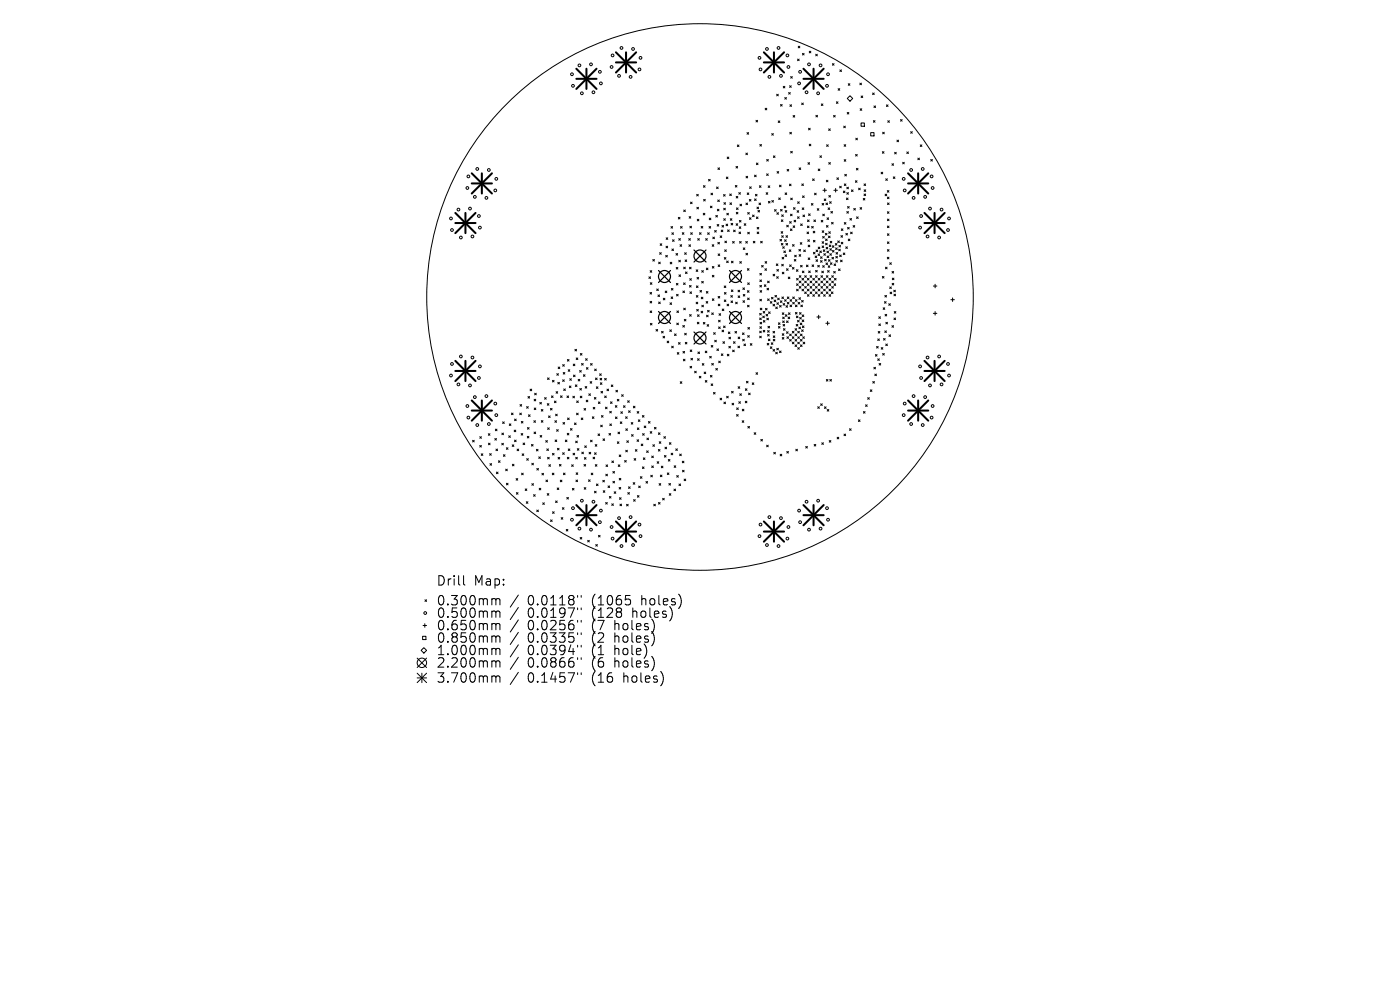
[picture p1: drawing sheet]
<svg xmlns="http://www.w3.org/2000/svg" width="297mm" height="210mm" viewBox="0 0 297 210" stroke-linecap="round" stroke-linejoin="round" font-family="sans-serif">
<defs><g id="words">
<g font-size="2.8">
<text x="92.5" y="124.5">Drill</text>
<text x="100.5" y="124.5">Map:</text>
<text x="92.5" y="128.7">0.300mm</text>
<text x="92.5" y="131.3">0.500mm</text>
<text x="111.9" y="128.7">0.0118&quot;</text>
<text x="111.9" y="131.3">0.0197&quot;</text>
<text x="125.7" y="128.7">(1065</text>
<text x="125.7" y="131.3">(128</text>
<text x="134.4" y="131.3">holes)</text>
<text x="136.3" y="128.7">holes)</text>
<text x="92.5" y="134">0.650mm</text>
<text x="92.5" y="136.6">0.850mm</text>
<text x="111.9" y="134">0.0256&quot;</text>
<text x="111.9" y="136.6">0.0335&quot;</text>
<text x="125.7" y="134">(7</text>
<text x="125.7" y="136.6">(2</text>
<text x="130.6" y="134">holes)</text>
<text x="130.6" y="136.6">holes)</text>
<text x="92.5" y="139.3">1.000mm</text>
<text x="92.5" y="141.9">2.200mm</text>
<text x="111.9" y="139.3">0.0394&quot;</text>
<text x="111.9" y="141.9">0.0866&quot;</text>
<text x="125.7" y="139.3">(1</text>
<text x="125.7" y="141.9">(6</text>
<text x="130.6" y="139.3">hole)</text>
<text x="130.6" y="141.9">holes)</text>
<text x="92.5" y="145.1">3.700mm</text>
<text x="111.9" y="145.1">0.1457&quot;</text>
<text x="125.7" y="145.1">(16</text>
<text x="132.5" y="145.1">holes)</text>
</g>
</g></defs>
<g fill="none" stroke="#000" stroke-width=".21">
<path d="M164.8 20l.3 .3M165.1 20l-.3 .3M166.2 18.3l.3 .4M166.5 18.3l-.3 .4M167.3 19.6l.4 .4M167.5 18.2l.4 .3M167.7 19.6l-.4 .4M167.7 16.2l.4 .4M167.9 18.2l-.4 .3M168.1 16.2l-.4 .4M169.2 12.5l.3 .4M169.3 9.8l.4 .4"/>
<path d="M169.5 12.5l-.3 .4M169.7 9.8l-.4 .4M170.2 11.3l.4 .4M170.6 11.3l-.4 .4M171.7 10.9l.3 .3M172 10.9l-.3 .3M173 11.5l.4 .4M173.4 11.5l-.4 .4M176.6 13.5l.3 .3M176.9 13.5l-.3 .3M177.8 18.8l.3 .3M178.1 18.8l-.3 .3"/>
<path d="M178.2 14.8l.3 .4M178.5 14.8l-.3 .4M180 17.8l.3 .3M180.3 17.8l-.3 .3M182.4 17.6l.4 .4M182.8 17.6l-.4 .4M185.1 19.7l.4 .4M185.5 19.7l-.4 .4M149.2 39.4l.4 .3M149.6 39.4l-.4 .3M150.3 38l.4 .4M150.7 38l-.4 .4"/>
<path d="M152 39.7l.4 .3M152.3 35.6l.4 .4M152.4 39.7l-.4 .3M152.7 35.6l-.4 .4M154.1 37.6l.3 .3M154.3 33.3l.3 .4M154.4 37.6l-.3 .3M154.6 33.3l-.3 .4M156 39.3l.3 .4M156.1 35.3l.4 .3M156.3 39.3l-.3 .4M156.4 30.8l.4 .3"/>
<path d="M156.5 35.3l-.4 .3M156.8 30.8l-.4 .3M158.2 32.5l.4 .3M158.3 37.4l.3 .3M158.5 28.1l.3 .4M158.6 32.5l-.4 .3M158.6 37.4l-.3 .3M158.8 28.1l-.3 .4M159 39.6l.4 .4M159.4 39.6l-.4 .4M160.1 37.1l.3 .4M160.4 25.5l.3 .4"/>
<path d="M160.4 37.1l-.3 .4M160.5 34.6l.3 .3M160.7 25.5l-.3 .4M160.8 34.6l-.3 .3M161.1 39.4l.3 .3M161.2 30.6l.3 .4M161.4 39.4l-.3 .3M161.5 30.6l-.3 .4M162.3 23l.4 .3M162.6 36.9l.4 .3M162.7 33.8l.3 .4M162.7 23l-.4 .3"/>
<path d="M163 39.4l.3 .4M163 36.9l-.4 .3M163 33.8l-.3 .4M163.3 39.4l-.3 .4M163.7 28.3l.4 .4M164.1 28.3l-.4 .4M164.1 33.1l.3 .3M164.4 33.1l-.3 .3M164.8 36.4l.4 .3M165.1 25.6l.3 .4M165.2 36.4l-.4 .3M165.4 39.3l.3 .3"/>
<path d="M165.4 25.6l-.3 .4M165.6 22.2l.3 .3M165.7 39.3l-.3 .3M165.9 22.2l-.3 .3M166.5 20.7l.3 .3M166.8 20.7l-.3 .3M167 35.9l.3 .4M167.3 35.9l-.3 .4M167.5 39.1l.3 .3M167.6 28.1l.3 .3M167.6 22.2l.3 .4M167.7 32.1l.4 .4"/>
<path d="M167.8 39.1l-.3 .3M167.9 28.1l-.3 .3M167.9 22.2l-.3 .4M168.1 32.1l-.4 .4M168.2 24.5l.4 .3M168.6 24.5l-.4 .3M169.5 35.6l.4 .4M169.9 35.6l-.4 .4M170.1 21.9l.3 .3M170.1 39l.3 .4M170.4 21.9l-.3 .3M170.4 39l-.3 .4"/>
<path d="M171.4 34.5l.4 .3M171.5 27.2l.4 .4M171.7 30.6l.3 .3M171.8 34.5l-.4 .3M171.9 27.2l-.4 .4M172 30.6l-.3 .3M172.4 37.9l.3 .4M172.7 37.9l-.3 .4M173.1 24.5l.3 .3M173.4 24.5l-.3 .3M173.6 35.9l.3 .3M173.9 35.9l-.3 .3"/>
<path d="M173.9 33l.4 .4M174.2 22l.4 .4M174.3 33l-.4 .4M174.6 22l-.4 .4M175 40v.7M175.3 38.2l.3 .4M175.4 30.7l.3 .4M175.6 38.2l-.3 .4M175.7 30.7l-.3 .4M175.8 27.3l.3 .4M175.8 34.5l.4 .3M176.1 27.3l-.3 .4"/>
<path d="M176.2 34.5l-.4 .3M176.8 24.5l.4 .3M177.2 24.5l-.4 .3M177.3 40v.7M177.4 21.6l.4 .3M177.5 37.7l.4 .4M177.8 21.6l-.4 .3M177.9 37.7l-.4 .4M178.1 39.5l.4 .4M178.5 39.5l-.4 .4M179 26.8l.3 .3M179.1 30.7l.3 .3"/>
<path d="M179.1 33.9l.3 .3M179.1 39l.4 .4M179.2 37l.4 .3M179.3 26.8l-.3 .3M179.4 30.7l-.3 .3M179.4 33.9l-.3 .3M179.5 39l-.4 .4M179.6 37l-.4 .3M179.6 39.7l.4 .4M179.7 23.8l.4 .4M179.7 20.9l.6-.6 .6 .6-.6 .6zM180 39.7l-.4 .4"/>
<path d="M180.1 23.8l-.4 .4M181.5 38.3l.3 .4M181.5 32.8l.4 .3M181.6 29.3l.3 .4M181.7 35.7l.3 .4M181.8 38.3l-.3 .4M181.9 32.8l-.4 .3M181.9 29.3l-.3 .4M182 35.7l-.3 .4M182.1 39.9l.4 .4M182.5 23.1l.3 .3M182.5 39.9l-.4 .4"/>
<path d="M182.7 26.1h.7v.7h-.7zM182.7 20.4l.3 .3M182.8 23.1l-.3 .3M183 20.4l-.3 .3M183.3 39l.3 .4M183.6 39l-.3 .4M184.7 28.1h.7v.7h-.7zM185.3 25.6l.3 .3M185.4 22.5l.4 .3M185.6 25.6l-.3 .3M185.8 22.5l-.4 .3M186.9 36.5l.4 .4"/>
<path d="M187.2 32.2l.3 .3M187.3 28l.3 .4M187.3 36.5l-.4 .4M187.5 32.2l-.3 .3M187.6 28l-.3 .4M187.9 37.9l.4 .4M188 22.2l.4 .4M188.3 37.9l-.4 .4M188.3 25.6l.4 .4M188.4 22.2l-.4 .4M188.7 25.6l-.4 .4M189.2 34.7l.4 .4"/>
<path d="M189.5 37.5l.4 .4M189.6 34.7l-.4 .4M189.8 32.3l.3 .4M189.9 37.5l-.4 .4M190.1 32.3l-.3 .4M190.3 29.7l.3 .4M190.6 29.7l-.3 .4M191 25.4l.4 .3M191.4 25.4l-.4 .3M191.5 34.4l.3 .4M191.8 34.4l-.3 .4M192.4 32.2l.3 .4"/>
<path d="M192.7 32.2l-.3 .4M193.2 27.9l.3 .4M193.5 27.9l-.3 .4M194.7 33.5l.4 .4M195.1 33.5l-.4 .4M195.2 30.7l.4 .4M195.6 30.7l-.4 .4M197.5 33.8l.3 .4M197.8 33.8l-.3 .4M137.7 58.7l.3 .4M137.9 57.4l.4 .4M138 60l.3 .3"/>
<path d="M138 58.7l-.3 .4M138.3 57.4l-.4 .4M138.3 60l-.3 .3M138.5 55l.3 .4M138.8 55l-.3 .4M139.7 55.6l.4 .4M139.9 53.6l.4 .3M140 51.7l.4 .4M140.1 55.6l-.4 .4M140.3 53.6l-.4 .3M140.4 51.7l-.4 .4M141.2 54.2l.4 .3"/>
<path d="M141.3 52.2l.3 .4M141.3 50.4l.4 .4M141.6 54.2l-.4 .3M141.6 52.2l-.3 .4M141.7 50.4l-.4 .4M142.2 55.6l.3 .4M142.3 48.1l.4 .3M142.5 55.6l-.3 .4M142.5 49.4l.4 .3M142.5 52.8l.4 .4M142.7 50.9l.3 .3M142.7 48.1l-.4 .3"/>
<path d="M142.9 49.4l-.4 .3M142.9 52.8l-.4 .4M143 50.9l-.3 .3M143.4 53.8l.4 .3M143.5 56.7l.3 .4M143.8 53.8l-.4 .3M143.8 56.7l-.3 .4M143.9 46.1l.3 .4M144 50.6l.3 .4M144 55.2l.3 .4M144 58.3l.4 .4M144.2 46.1l-.3 .4"/>
<path d="M144.3 51.9l.3 .4M144.3 50.6l-.3 .4M144.3 55.2l-.3 .4M144.4 48.1l.3 .3M144.4 58.3l-.4 .4M144.6 51.9l-.3 .4M144.7 48.1l-.3 .3M144.7 49.4l.4 .3M145 56.7l.4 .3M145 44.5l.4 .4M145.1 49.4l-.4 .3M145.2 53.6l.4 .4"/>
<path d="M145.3 55.1l.4 .4M145.4 56.7l-.4 .3M145.4 44.5l-.4 .4M145.4 57.7l.4 .3M145.6 53.6l-.4 .4M145.7 55.1l-.4 .4M145.8 57.7l-.4 .3M146.1 50.6l.4 .4M146.1 51.9l.4 .4M146.2 45.9l.3 .4M146.3 56.7l.3 .3M146.3 59.1l.4 .4"/>
<path d="M146.4 48l.3 .3M146.5 50.6l-.4 .4M146.5 42.9l.3 .3M146.5 51.9l-.4 .4M146.5 49.4l.4 .3M146.5 45.9l-.3 .4M146.6 56.7l-.3 .3M146.7 59.1l-.4 .4M146.7 48l-.3 .3M146.8 42.9l-.3 .3M146.9 49.4l-.4 .3M147.7 57.2l.3 .4"/>
<path d="M147.8 41.2l.3 .4M147.8 44l.4 .3M147.9 58.8l.3 .4M147.9 46.5l.4 .4M148 50.6l.4 .4M148 57.2l-.3 .4M148.1 41.2l-.3 .4M148.2 44l-.4 .3M148.2 58.8l-.3 .4M148.3 46.5l-.4 .4M148.4 50.6l-.4 .4M148.4 49.4l.3 .3"/>
<path d="M148.7 49.4l-.3 .3M148.7 48l.4 .4M148.9 59.7l.3 .3M148.9 57.4l.3 .3M149.1 48l-.4 .4M149.2 45.2l.3 .4M149.2 59.7l-.3 .3M149.2 57.4l-.3 .3M149.3 42.3l.3 .3M149.5 45.2l-.3 .4M149.6 42.3l-.3 .3M149.7 50.6l.4 .4"/>
<path d="M149.8 56.9l.4 .3M150.1 50.6l-.4 .4M150.1 49.4l.4 .3M150.2 56.9l-.4 .3M150.4 48l.4 .4M150.5 46.3l.3 .3M150.5 49.4l-.4 .3M150.7 43.7l.4 .4M150.8 48l-.4 .4M150.8 46.3l-.3 .3M150.8 41l.4 .3M151.1 43.7l-.4 .4"/>
<path d="M151.1 51.9l.3 .4M151.1 56.5l.4 .4M151.1 58.4l.4 .3M151.2 41l-.4 .3M151.2 50.3l.4 .3M151.4 51.9l-.3 .4M151.5 56.5l-.4 .4M151.5 58.4l-.4 .3M151.6 50.3l-.4 .3M151.6 48.9l.4 .3M151.9 45.7l.3 .3M152 48.9l-.4 .3"/>
<path d="M152.1 47.6l.4 .4M152.2 44.4l.3 .3M152.2 45.7l-.3 .3M152.3 42.4l.3 .4M152.3 51.4l.3 .4M152.3 53.9l.4 .3M152.3 56.2l.4 .3M152.5 47.6l-.4 .4M152.5 44.4l-.3 .3M152.6 42.4l-.3 .4M152.6 51.4l-.3 .4M152.7 56.2l-.4 .3"/>
<path d="M152.7 53.9l-.4 .3M152.8 50l.3 .4M153 48.8l.3 .4M153.1 50l-.3 .4M153.2 47.8l.3 .4M153.3 48.8l-.3 .4M153.5 41.3l.3 .3M153.5 47.8l-.3 .4M153.5 44.2l.4 .3M153.5 46.4l.4 .3M153.6 43l.3 .3M153.7 54.6l.3 .4"/>
<path d="M153.7 53l.4 .3M153.8 51.1l.3 .4M153.8 41.3l-.3 .3M153.9 46.4l-.4 .3M153.9 44.2l-.4 .3M153.9 43l-.3 .3M154 54.6l-.3 .4M154 47.5l.4 .4M154.1 53l-.4 .3M154.1 51.1l-.3 .4M154.1 55.4l.4 .3M154.2 45.2l.3 .4"/>
<path d="M154.4 48.8l.3 .3M154.4 47.5l-.4 .4M154.5 55.4l-.4 .3M154.5 45.2l-.3 .4M154.7 48.8l-.3 .3M154.8 41.1l.4 .4M154.8 43l.4 .4M154.9 46.4l.4 .3M155.1 47.4l.3 .3M155.2 41.1l-.4 .4M155.2 55.4l.3 .4M155.2 43l-.4 .4"/>
<path d="M155.3 46.4l-.4 .3M155.4 51.2l.4 .4M155.4 47.4l-.3 .3M155.5 55.4l-.3 .4M155.6 48.8l.4 .4M155.8 51.2l-.4 .4M156 48.8l-.4 .4M156.2 47.5l.3 .3M156.2 41.7l.3 .3M156.2 45l.3 .4M156.2 44.1l.4 .3M156.5 47.5l-.3 .3"/>
<path d="M156.5 41.7l-.3 .3M156.5 45l-.3 .4M156.6 44.1l-.4 .3M156.7 40.9l.4 .3M156.8 49.2l.3 .4M156.8 48.1l.4 .4M156.9 46.8l.3 .3M156.9 51.2l.3 .4M156.9 55.5l.4 .3M157 43.3l.3 .4M157.1 40.9l-.4 .3M157.1 49.2l-.3 .4"/>
<path d="M157.2 48.1l-.4 .4M157.2 46.8l-.3 .3M157.2 51.2l-.3 .4M157.3 55.5l-.4 .3M157.3 43.3l-.3 .4M157.7 52.6l.3 .3M157.9 47.5l.3 .3M158 52.6l-.3 .3M158.2 51.2l.4 .4M158.2 47.5l-.3 .3M158.2 53.7l.4 .4M158.2 43.1l.4 .3"/>
<path d="M158.5 40.9l.4 .4M158.6 51.2l-.4 .4M158.6 57l.3 .3M158.6 53.7l-.4 .4M158.6 43.1l-.4 .3M158.6 45.1l.4 .3M158.6 60l.4 .3M158.6 49.3l.4 .3M158.9 40.9l-.4 .4M158.9 57l-.3 .3M159 45.1l-.4 .3M159 60l-.4 .3"/>
<path d="M159 42.3l.3 .4M159 49.3l-.4 .3M159 46.2l.3 .3M159.3 42.3l-.3 .4M159.3 46.2l-.3 .3M159.6 45.6l.4 .4M159.8 51.2l.4 .3M160 45.6l-.4 .4M160.1 42.2l.3 .3M160.2 51.2l-.4 .3M160.3 41.2l.3 .4M160.4 42.2l-.3 .3"/>
<path d="M160.5 46l.3 .4M160.6 43.9l.3 .4M160.6 41.2l-.3 .4M160.6 48.2l.4 .4M160.6 49.2l.4 .4M160.8 44.6l.3 .4M160.8 46l-.3 .4M160.9 43.9l-.3 .4M161 48.2l-.4 .4M161 49.2l-.4 .4M161 43.1l.4 .3M161.1 44.6l-.3 .4"/>
<path d="M161.2 58l.3 .3M161.2 59.4l.3 .3M161.4 51.2l.3 .3M161.4 43.1l-.4 .3M161.5 59.4l-.3 .3M161.5 58l-.3 .3M161.6 56.3l.3 .4M161.7 51.2l-.3 .3M161.9 56.3l-.3 .4M162.3 57l.3 .4M162.3 55.5l.4 .3M162.5 40.9l.4 .3"/>
<path d="M162.6 57l-.3 .4M162.7 55.5l-.4 .3M162.8 59.6l.4 .4M162.9 40.9l-.4 .3M163 42.7l.4 .4M163.2 59.6l-.4 .4M163.4 42.7l-.4 .4M163.7 42.5l.4 .4M164 58.2l.4 .3M164.1 42.5l-.4 .4M164.3 44.5l.4 .3M164.4 58.2l-.4 .3"/>
<path d="M164.7 44.5l-.4 .3M164.7 56l.3 .3M164.8 58.7l.3 .3M164.8 45.1l.4 .4M164.8 57.2l.4 .3M165 56l-.3 .3M165.1 58.7l-.3 .3M165.2 45.1l-.4 .4M165.2 57.2l-.4 .3M165.2 42l.3 .3M165.5 50.8l.3 .3M165.5 42l-.3 .3"/>
<path d="M165.6 44.4l.3 .4M165.7 49.1l.4 .4M165.7 46.6l.4 .4M165.7 51.6l.4 .4M165.8 50.8l-.3 .3M165.8 45.6l.4 .3M165.8 50l.4 .3M165.8 56.1l.4 .3M165.9 54.6l.4 .3M165.9 44.4l-.3 .4M166 57.7l.3 .4M166 52.3l.4 .4"/>
<path d="M166.1 49.1l-.4 .4M166.1 51.6l-.4 .4M166.1 46.6l-.4 .4M166.2 50l-.4 .3M166.2 45.6l-.4 .3M166.2 56.1l-.4 .3M166.3 54.6l-.4 .3M166.3 53.2l.3 .4M166.3 57.7l-.3 .4M166.4 43.7l.3 .4M166.4 52.3l-.4 .4M166.4 50.9l.4 .3"/>
<path d="M166.5 54.1l.4 .3M166.5 40.9l.4 .4M166.6 44.7l.3 .3M166.6 53.2l-.3 .4M166.7 43.7l-.3 .4M166.7 50l.4 .3M166.7 51.6l.4 .4M166.8 50.9l-.4 .3M166.9 57l.3 .4M166.9 54.1l-.4 .3M166.9 40.9l-.4 .4M166.9 47.8l.3 .3"/>
<path d="M166.9 44.7l-.3 .3M167.1 51.6l-.4 .4M167.1 50l-.4 .3M167.2 57l-.3 .4M167.2 58.8l.4 .3M167.2 47.8l-.3 .3M167.4 53l.4 .3M167.5 56.2l.4 .3M167.5 47l.4 .4M167.6 58.8l-.4 .3M167.7 48.6l.3 .3M167.7 45.4l.3 .4"/>
<path d="M167.7 42l.4 .4M167.8 53l-.4 .3M167.9 56.2l-.4 .3M167.9 47l-.4 .4M168 48.6l-.3 .3M168 45.4l-.3 .4M168.1 42l-.4 .4M168.1 56.7l.4 .4M168.1 51.9l.4 .3M168.2 47.9l.4 .4M168.3 44.1l.4 .3M168.5 56.7l-.4 .4"/>
<path d="M168.5 46.7l.3 .4M168.5 51.9l-.4 .3M168.5 55l.3 .4M168.6 54.1l.3 .4M168.6 47.9l-.4 .4M168.7 44.1l-.4 .3M168.8 46.7l-.3 .4M168.8 55l-.3 .4M168.9 54.1l-.3 .4M168.9 57.2l.4 .4M169 59.1l.3 .3M169.1 44.7l.3 .3"/>
<path d="M169.2 46l.3 .3M169.2 42.8l.4 .4M169.3 57.2l-.4 .4M169.3 59.1l-.3 .3M169.4 44.7l-.3 .3M169.5 52.9l.3 .4M169.5 54l.4 .4M169.5 46l-.3 .3M169.6 42.8l-.4 .4M169.6 59.6l.3 .4M169.6 58.5l.3 .3M169.8 51.5l.3 .3"/>
<path d="M169.8 52.9l-.3 .4M169.8 56.3l.4 .3M169.8 47.5l.4 .3M169.9 54l-.4 .4M169.9 59.6l-.3 .4M169.9 58.5l-.3 .3M170.1 51.5l-.3 .3M170.1 59.1l.4 .3M170.2 56.3l-.4 .3M170.2 44.1l.3 .3M170.2 47.5l-.4 .3M170.2 57.5l.4 .3"/>
<path d="M170.3 41.6l.3 .3M170.3 45.6l.4 .4M170.5 59.1l-.4 .3M170.5 53l.4 .4M170.5 44.1l-.3 .3M170.6 57.5l-.4 .3M170.6 41.6l-.3 .3M170.7 45.6l-.4 .4M170.7 59.6l.4 .4M170.7 58.5l.4 .3M170.9 53l-.4 .4M171.1 59.6l-.4 .4"/>
<path d="M171.1 58.5l-.4 .3M171.1 56.2l.3 .4M171.2 49.2l.3 .4M171.3 59.1l.3 .3M171.3 47.9l.3 .4M171.3 46.7l.4 .3M171.4 50.9l.3 .3M171.4 56.2l-.3 .4M171.4 54.7l.4 .4M171.4 52l.4 .4M171.5 45.4l.4 .3M171.5 49.2l-.3 .4"/>
<path d="M171.5 57.5l.4 .3M171.6 47.9l-.3 .4M171.6 59.1l-.3 .3M171.7 46.7l-.4 .3M171.7 50.9l-.3 .3M171.8 54.7l-.4 .4M171.8 52l-.4 .4M171.9 59.6l.3 .4M171.9 58.5l.3 .3M171.9 45.4l-.4 .3M171.9 57.5l-.4 .3M172.1 43.2l.4 .3"/>
<path d="M172.2 48l.3 .4M172.2 59.6l-.3 .4M172.2 58.5l-.3 .3M172.3 56.2l.3 .3M172.4 59.1l.4 .3M172.5 43.2l-.4 .3M172.5 49.1l.4 .3M172.5 48l-.3 .4M172.6 53.5l.3 .4M172.6 51l.3 .3M172.6 56.2l-.3 .3M172.7 46.7l.3 .3"/>
<path d="M172.8 59.1l-.4 .3M172.8 41l.3 .3M172.9 49.1l-.4 .3M172.9 51l-.3 .3M172.9 53.5l-.3 .4M172.9 54.3l.4 .3M173 46.7l-.3 .3M173 58.5l.4 .3M173 59.6l.4 .4M173 57.4l.4 .3M173.1 55.1l.4 .3M173.1 53l.4 .4"/>
<path d="M173.1 41l-.3 .3M173.3 54.3l-.4 .3M173.4 58.5l-.4 .3M173.4 59.6l-.4 .4M173.4 57.4l-.4 .3M173.4 44.3l.3 .3M173.5 55.1l-.4 .3M173.5 53l-.4 .4M173.5 56.3l.3 .3M173.5 53.9l.4 .3M173.6 59.1l.3 .3M173.6 52.4l.3 .4"/>
<path d="M173.7 44.3l-.3 .3M173.8 56.3l-.3 .3M173.9 53.9l-.4 .3M173.9 53.2l.4 .4M173.9 52.4l-.3 .4M173.9 59.1l-.3 .3M174.1 54.5l.3 .3M174.1 55.3l.3 .3M174.2 59.6l.3 .4M174.2 58.5l.3 .3M174.2 46.7l.4 .4M174.3 53.2l-.4 .4"/>
<path d="M174.3 57.5l.4 .4M174.4 43.2l.3 .3M174.4 51.3l.3 .3M174.4 52.2l.3 .3M174.4 54.5l-.3 .3M174.4 55.3l-.3 .3M174.4 49l.4 .3M174.5 59.6l-.3 .4M174.5 58.5l-.3 .3M174.5 50.2l.4 .3M174.5 56.4l.4 .3M174.5 45.4l.4 .4"/>
<path d="M174.6 46.7l-.4 .4M174.6 40.4h.7M174.6 53l.4 .3M174.7 57.5l-.4 .4M174.7 59.1l.4 .3M174.7 43.2l-.3 .3M174.7 52.2l-.3 .3M174.7 51.3l-.3 .3M174.8 49l-.4 .3M174.8 53.8l.3 .4M174.8 42.2l.4 .4M174.9 50.2l-.4 .3"/>
<path d="M174.9 56.4l-.4 .3M174.9 45.4l-.4 .4M174.9 55l.4 .3M175 53l-.4 .3M175.1 59.1l-.4 .3M175.1 49.5l.3 .4M175.1 53.8l-.3 .4M175.1 51.6l.4 .3M175.1 50.7l.4 .3M175.2 42.2l-.4 .4M175.2 55.8l.4 .3M175.2 43.1l.4 .3"/>
<path d="M175.3 52.5l.3 .3M175.3 55l-.4 .3M175.3 59.6l.3 .4M175.3 58.5l.3 .3M175.3 47.8l.4 .4M175.4 53.3l.4 .3M175.4 49.5l-.3 .4M175.4 46.2l.4 .4M175.5 54.3l.3 .3M175.5 50.7l-.4 .3M175.5 51.6l-.4 .3M175.6 43.1l-.4 .3"/>
<path d="M175.6 55.8l-.4 .3M175.6 57.4l.3 .3M175.6 52.5l-.3 .3M175.6 58.5l-.3 .3M175.6 59.6l-.3 .4M175.7 47.8l-.4 .4M175.7 44.1l.3 .3M175.7 56.4l.3 .3M175.8 50.1l.3 .3M175.8 55.1l.3 .3M175.8 53.3l-.4 .3M175.8 46.2l-.4 .4"/>
<path d="M175.8 54.3l-.3 .3M175.8 49.2l.4 .3M175.8 41.5l.4 .3M175.9 59.1l.3 .3M175.9 57.4l-.3 .3M175.9 52l.4 .3M176 42.8l.3 .3M176 44.1l-.3 .3M176 56.4l-.3 .3M176 52.7l.4 .4M176 53.8l.4 .4M176.1 50.1l-.3 .3"/>
<path d="M176.1 55.1l-.3 .3M176.1 51.2l.4 .3M176.2 49.2l-.4 .3M176.2 55.7l.3 .4M176.2 41.5l-.4 .3M176.2 59.1l-.3 .3M176.3 52l-.4 .3M176.3 44.9l.3 .3M176.3 42.8l-.3 .3M176.4 53.8l-.4 .4M176.4 52.7l-.4 .4M176.4 47.2l.4 .3"/>
<path d="M176.4 58.5l.4 .3M176.4 59.6l.4 .4M176.5 51.2l-.4 .3M176.5 54.6l.3 .3M176.5 55.7l-.3 .4M176.6 52.1l.3 .4M176.6 53.1l.3 .4M176.6 44.9l-.3 .3M176.8 47.2l-.4 .3M176.8 58.5l-.4 .3M176.8 59.6l-.4 .4M176.8 54.6l-.3 .3"/>
<path d="M176.9 57.6l.3 .3M176.9 40.4h.8M176.9 52.1l-.3 .4M176.9 53.1l-.3 .4M176.9 56l.4 .3M177 59.1l.4 .3M177.2 57.6l-.3 .3M177.2 51.7l.4 .3M177.3 52.6l.3 .3M177.3 56l-.4 .3M177.3 54.4l.4 .3M177.3 55.2l.4 .4"/>
<path d="M177.4 53.6l.3 .3M177.4 59.1l-.4 .3M177.6 51.7l-.4 .3M177.6 52.6l-.3 .3M177.7 54.4l-.4 .3M177.7 55.2l-.4 .4M177.7 53.6l-.3 .3M177.7 51.1l.4 .4M177.9 57l.3 .4M177.9 52.9l.4 .3M178 52l.3 .4M178.1 51.1l-.4 .4"/>
<path d="M178.1 54.1l.4 .3M178.2 57l-.3 .4M178.3 52.9l-.4 .3M178.3 52l-.3 .4M178.3 55.2l.4 .3M178.4 50l.3 .3M178.5 51.4l.3 .3M178.5 54.1l-.4 .3M178.5 48.5l.3 .4M178.7 55.2l-.4 .3M178.7 50l-.3 .3M178.8 51.4l-.3 .3"/>
<path d="M178.8 48.5l-.3 .4M178.9 53.7l.3 .3M178.9 40.5l.4 .4M179.1 47.2l.4 .4M179.2 53.7l-.3 .3M179.3 40.5l-.4 .4M179.4 52.4l.4 .3M179.4 49.5l.4 .4M179.5 47.2l-.4 .4M179.6 42l.3 .4M179.6 40.9l.4 .3M179.6 44.9l.4 .3"/>
<path d="M179.8 52.4l-.4 .3M179.8 49.5l-.4 .4M179.8 48.2l.4 .4M179.8 43.8l.4 .4M179.9 42l-.3 .4M180 50.7l.3 .4M180 40.9l-.4 .3M180 44.9l-.4 .3M180.2 48.2l-.4 .4M180.2 43.8l-.4 .4M180.3 50.7l-.3 .4M180.3 46.3l.3 .4"/>
<path d="M180.4 49.2l.4 .4M180.6 40.3l.4 .3M180.6 46.3l-.3 .4M180.8 49.2l-.4 .4M181 40.3l-.4 .3M181 47.8l.3 .4M181.1 44.2l.4 .4M181.3 47.8l-.3 .4M181.5 44.2l-.4 .4M181.7 46l.4 .3M182.1 46l-.4 .3M182.5 44l.3 .4"/>
<path d="M182.8 44l-.3 .4M183.1 42.1l.4 .3M183.3 41.2l.3 .3M183.3 40.3l.4 .3M183.5 42.1l-.4 .3M183.6 41.2l-.3 .3M183.7 40.3l-.4 .3M187.2 58.6l.3 .4M187.5 58.6l-.3 .4M187.8 41.2l.3 .3M187.8 56.7l.4 .3M188.1 41.2l-.3 .3"/>
<path d="M188.2 56.7l-.4 .3M188.2 40.4l.4 .4M188.2 54.6l.4 .3M188.3 51.3l.3 .4M188.3 49.6l.3 .3M188.3 41.8l.3 .3M188.3 44.9l.3 .4M188.3 46.5l.3 .3M188.3 47.9l.3 .4M188.3 52.9l.3 .4M188.3 43l.3 .4M188.6 54.6l-.4 .3"/>
<path d="M188.6 40.4l-.4 .4M188.6 41.8l-.3 .3M188.6 44.9l-.3 .4M188.6 46.5l-.3 .3M188.6 47.9l-.3 .4M188.6 49.6l-.3 .3M188.6 51.3l-.3 .4M188.6 52.9l-.3 .4M188.6 43l-.3 .4M188.7 55.7l.4 .4M189.1 55.7l-.4 .4M189.2 57.6l.4 .3"/>
<path d="M189.3 59l.3 .3M189.6 57.6l-.4 .3M189.6 59l-.3 .3M118.1 79.3l.4 .3M118.4 77.9l.4 .3M118.5 79.3l-.4 .3M118.8 77.9l-.4 .3M119.4 77.3l.3 .4M119.5 79l.3 .4M119.7 77.3l-.3 .4M119.8 79l-.3 .4M120.4 76.3l.3 .3"/>
<path d="M120.5 78.4l.4 .4M120.7 76.3l-.3 .3M120.9 78.4l-.4 .4M121.6 77.2l.4 .4M121.7 79.6l.3 .3M122 77.2l-.4 .4M122 74.1l.3 .3M122 79.6l-.3 .3M122.2 75.9l.4 .4M122.3 74.1l-.3 .3M122.6 75.9l-.4 .4M123 78.6l.3 .3"/>
<path d="M123.1 75l.4 .3M123.3 78.6l-.3 .3M123.4 77.1l.3 .3M123.5 75l-.4 .3M123.7 77.1l-.3 .3M123.8 79.5l.3 .3M124.1 79.5l-.3 .3M124.2 76.1l.4 .3M124.4 78l.4 .3M124.6 76.1l-.4 .3M124.8 78l-.4 .3M125.3 77.1l.3 .4"/>
<path d="M125.6 77.1l-.3 .4M126.1 78.3l.4 .3M126.5 78.3l-.4 .3M127.2 79.3l.4 .3M127.6 79.3l-.4 .3M137.9 62l.3 .4M137.9 63.9l.4 .4M137.9 66l.4 .3M138 68.6l.3 .3M138.2 62l-.3 .4M138.3 63.9l-.4 .4M138.3 66l-.4 .3"/>
<path d="M138.3 68.6l-.3 .3M139.2 69.9l.3 .3M139.3 61.3l.4 .3M139.5 69.9l-.3 .3M139.6 62.6l.3 .3M139.7 61.3l-.4 .3M139.7 64.1l.4 .3M139.9 62.6l-.3 .3M140.1 64.1l-.4 .3M140.3 70.3l.4 .3M140.7 71.3l.3 .4M140.7 70.3l-.4 .3"/>
<path d="M140.7 63.3l.4 .3M141 71.3l-.3 .4M141.1 63.3l-.4 .3M141.1 61.7l.4 .4M141.5 61.7l-.4 .4M141.5 72.4l.4 .3M141.9 72.4l-.4 .3M142.1 70l.3 .3M142.1 64.2l.4 .4M142.4 63l.3 .3M142.4 61.2l.4 .3M142.4 70l-.3 .3"/>
<path d="M142.5 64.2l-.4 .4M142.5 73.4l.3 .4M142.7 63l-.3 .3M142.8 61.2l-.4 .3M142.8 73.4l-.3 .4M143.1 70.8l.3 .4M143.4 70.8l-.3 .4M143.5 60.1l.3 .4M143.5 62.4l.4 .4M143.6 68.5l.3 .4M143.6 66l.3 .3M143.7 74.8l.3 .3"/>
<path d="M143.8 60.1l-.3 .4M143.9 62.4l-.4 .4M143.9 68.5l-.3 .4M143.9 72.7l.4 .3M143.9 66l-.3 .3M144 74.8l-.3 .3M144.3 72.7l-.4 .3M144.9 69l.3 .4M144.9 61.7l.3 .4M144.9 74.5l.3 .4M145 76.2l.3 .3M145 60l.4 .4"/>
<path d="M145 65.4l.4 .3M145.2 67.7l.3 .4M145.2 69l-.3 .4M145.2 61.7l-.3 .4M145.2 74.5l-.3 .4M145.2 70.7l.4 .3M145.3 76.2l-.3 .3M145.4 60l-.4 .4M145.4 72.6l.3 .4M145.4 65.4l-.4 .3M145.5 67.7l-.3 .4M145.6 70.7l-.4 .3"/>
<path d="M145.7 72.6l-.3 .4M146.3 60.6l.3 .3M146.3 66.7l.3 .4M146.4 61.9l.3 .4M146.4 77.7l.3 .4M146.4 74.2l.4 .4M146.6 76l.3 .4M146.6 60.6l-.3 .3M146.6 66.7l-.3 .4M146.7 61.9l-.3 .4M146.7 77.7l-.3 .4M146.8 74.2l-.4 .4"/>
<path d="M146.9 76l-.3 .4M147.4 78.7l.3 .4M147.7 64.1l.3 .3M147.7 78.7l-.3 .4M147.7 62.7l.4 .3M147.7 60.6l.4 .4M147.8 65.6l.4 .4M147.9 68.4l.4 .3M148 66.8l.3 .3M148 76.1l.3 .3M148 64.1l-.3 .3M148.1 74.7l.3 .3"/>
<path d="M148.1 62.7l-.4 .3M148.1 60.6l-.4 .4M148.2 65.6l-.4 .4M148.3 68.4l-.4 .3M148.3 66.8l-.3 .3M148.3 76.1l-.3 .3M148.3 79.8l.4 .4M148.4 74.7l-.3 .3M148.5 61.6l.3 .4M148.7 79.8l-.4 .4M148.7 66l.4 .4M148.8 63l.3 .4"/>
<path d="M148.8 61.6l-.3 .4M148.9 64.7l.3 .4M149 77.1l.3 .4M149.1 66l-.4 .4M149.1 63l-.3 .4M149.2 68.4l.4 .3M149.2 64.7l-.3 .4M149.3 77.1l-.3 .4M149.4 78.9l.3 .4M149.6 68.4l-.4 .3M149.6 74.5l.4 .3M149.7 78.9l-.3 .4"/>
<path d="M149.8 64l.4 .3M149.8 61.8l.4 .4M149.9 66.9l.3 .3M150 74.5l-.4 .3M150 68.9l.3 .3M150.1 65.8l.4 .4M150.2 64l-.4 .3M150.2 61.8l-.4 .4M150.2 66.9l-.3 .3M150.3 68.9l-.3 .3M150.5 65.8l-.4 .4M150.5 75.6l.4 .3"/>
<path d="M150.7 79.6l.4 .4M150.9 73.3l.3 .3M150.9 75.6l-.4 .3M151 66.4l.3 .3M151 77.1l.3 .3M151.1 79.6l-.4 .4M151.1 63.4l.4 .3M151.2 73.3l-.3 .3M151.3 66.4l-.3 .3M151.3 77.1l-.3 .3M151.4 70.6l.3 .3M151.5 63.4l-.4 .3"/>
<path d="M151.6 72.2l.4 .3M151.7 70.6l-.3 .3M151.9 78.2l.3 .3M152 72.2l-.4 .3M152.1 74l.3 .4M152.2 78.2l-.3 .3M152.3 62.9l.4 .3M152.4 64.5l.3 .4M152.4 74l-.3 .4M152.4 67.9l.4 .4M152.4 69.3l.4 .4M152.5 76.6l.3 .3"/>
<path d="M152.5 66.5l.4 .4M152.7 62.9l-.4 .3M152.7 64.5l-.3 .4M152.8 67.9l-.4 .4M152.8 69.3l-.4 .4M152.8 76.6l-.3 .3M152.9 66.5l-.4 .4M153 75.1l.4 .3M153.2 70l.3 .4M153.2 65.6l.4 .3M153.4 72.5l.3 .3M153.4 75.1l-.4 .3"/>
<path d="M153.5 69.2l.3 .3M153.5 70l-.3 .4M153.6 65.6l-.4 .3M153.6 60.7l.4 .3M153.6 63.6l.4 .4M153.7 62l.3 .4M153.7 72.5l-.3 .3M153.8 69.2l-.3 .3M154 60.7l-.4 .3M154 63.6l-.4 .4M154 62l-.3 .4M154.2 64.5l.4 .4"/>
<path d="M154.3 75.1l.3 .4M154.5 70.4l.4 .4M154.6 64.5l-.4 .4M154.6 73.5l.4 .3M154.6 75.1l-.3 .4M154.6 71.5l.4 .4M154.9 70.4l-.4 .4M155 73.5l-.4 .3M155 71.5l-.4 .4M155 62.7l.4 .3M155.1 63.8l.3 .4M155.1 61.5l.4 .3"/>
<path d="M155.4 62.7l-.4 .3M155.4 74.3l.4 .3M155.4 63.8l-.3 .4M155.5 61.5l-.4 .3M155.6 72.5l.4 .3M155.8 74.3l-.4 .3M155.9 70.3l.4 .4M156 72.5l-.4 .3M156.1 64.1l.3 .3M156.3 70.3l-.4 .4M156.4 64.1l-.3 .3M156.5 73.4l.4 .4"/>
<path d="M156.6 61.6l.3 .3M156.6 71.5l.3 .3M156.6 62.8l.3 .3M156.9 73.4l-.4 .4M156.9 61.6l-.3 .3M156.9 62.8l-.3 .3M156.9 71.5l-.3 .3M157.5 70.6l.4 .4M157.6 72l.3 .3M157.6 61.1l.3 .3M157.6 63.8l.4 .3M157.7 62.5l.3 .3"/>
<path d="M157.8 73l.4 .3M157.9 70.6l-.4 .4M157.9 72l-.3 .3M157.9 61.1l-.3 .3M158 63.8l-.4 .3M158 62.5l-.3 .3M158.2 73l-.4 .3M158.6 61.7l.3 .3M158.6 64.8l.3 .3M158.6 63.2l.3 .4M158.6 71.2l.4 .3M158.7 69.5l.3 .3"/>
<path d="M158.9 61.7l-.3 .3M158.9 64.8l-.3 .3M158.9 63.2l-.3 .4M159 71.2l-.4 .3M159 69.5l-.3 .3M159.2 72.9l.3 .3M159.5 72.9l-.3 .3M160.4 79.1l.3 .3M160.7 79.1l-.3 .3M161.2 70.2l.3 .4M161.2 67.5l.3 .3M161.2 66.5l.3 .3"/>
<path d="M161.2 71.3l.3 .4M161.2 60.5l.3 .4M161.2 63.5l.3 .3M161.2 69.3l.3 .4M161.2 61.6l.4 .4M161.2 68.4l.4 .3M161.3 65.4l.3 .3M161.5 66.5l-.3 .3M161.5 67.5l-.3 .3M161.5 70.2l-.3 .4M161.5 71.3l-.3 .4M161.5 60.5l-.3 .4"/>
<path d="M161.5 63.5l-.3 .3M161.5 69.3l-.3 .4M161.6 61.6l-.4 .4M161.6 68.4l-.4 .3M161.6 65.4l-.3 .3M161.8 67.1l.4 .3M161.9 66.1l.3 .3M161.9 70.1l.4 .3M161.9 68l.4 .3M162.1 60.4l.4 .4M162.2 67.1l-.4 .3M162.2 66.1l-.3 .3"/>
<path d="M162.3 70.1l-.4 .3M162.3 68l-.4 .3M162.4 65.4l.3 .4M162.5 60.4l-.4 .4M162.5 66.7l.4 .3M162.7 67.5l.3 .3M162.7 61.1l.4 .4M162.7 65.4l-.3 .4M162.8 72.8l.3 .4M162.8 70.1l.4 .4M162.8 70.9l.4 .4M162.8 63.4l.4 .3"/>
<path d="M162.9 66.7l-.4 .3M162.9 69.2l.4 .4M163 71.9l.4 .4M163 67.5l-.3 .3M163 66.1l.4 .4M163.1 61.1l-.4 .4M163.1 72.8l-.3 .4M163.2 63.4l-.4 .3M163.2 70.1l-.4 .4M163.2 70.9l-.4 .4M163.3 69.2l-.4 .4M163.4 71.9l-.4 .4"/>
<path d="M163.4 66.1l-.4 .4M163.4 73.6l.4 .3M163.4 64l.4 .3M163.6 72.7l.4 .4M163.7 63.1l.3 .3M163.8 73.6l-.4 .3M163.8 64l-.4 .3M164 72.7l-.4 .4M164 74.1l.3 .4M164 70.3l.3 .3M164 64.6l.3 .3M164 63.1l-.3 .3"/>
<path d="M164 71.2l.4 .4M164 72l.4 .3M164.2 63.6l.4 .4M164.3 64.6l-.3 .3M164.3 70.3l-.3 .3M164.3 74.1l-.3 .4M164.4 71.2l-.4 .4M164.4 72l-.4 .3M164.4 62.7l.3 .3M164.6 74.7l.3 .4M164.6 65.1l.3 .4M164.6 63.6l-.4 .4"/>
<path d="M164.7 62.7l-.3 .3M164.8 73.9l.3 .3M164.8 64.2l.4 .4M164.9 74.7l-.3 .4M164.9 65.1l-.3 .4M165 63.2l.3 .4M165.1 68.5l.4 .3M165.1 69.3l.4 .3M165.1 73.9l-.3 .3M165.2 64.2l-.4 .4M165.3 63.2l-.3 .4M165.4 74.5l.3 .3"/>
<path d="M165.4 64.8l.3 .3M165.5 68.5l-.4 .3M165.5 69.3l-.4 .3M165.5 63.8l.4 .4M165.7 74.5l-.3 .3M165.7 64.8l-.3 .3M165.9 63l.3 .3M165.9 63.8l-.4 .4M165.9 71.6l.4 .3M165.9 70.8l.4 .3M166 66.4l.3 .3M166 67.3l.4 .3"/>
<path d="M166 68.1l.4 .3M166.1 64.4l.4 .3M166.1 68.8l.4 .4M166.2 69.7l.3 .4M166.2 63l-.3 .3M166.3 70.8l-.4 .3M166.3 71.6l-.4 .3M166.3 66.4l-.3 .3M166.4 67.3l-.4 .3M166.4 68.1l-.4 .3M166.4 63.6l.4 .3M166.5 64.4l-.4 .3"/>
<path d="M166.5 68.8l-.4 .4M166.5 69.7l-.3 .4M166.6 66.8l.4 .3M166.7 64.8l.4 .4M166.8 63.6l-.4 .3M166.9 68.1l.3 .3M166.9 70.4l.3 .3M166.9 71.4l.4 .4M167 66.8l-.4 .3M167 64.1l.4 .4M167 63l.4 .3M167.1 64.8l-.4 .4"/>
<path d="M167.2 67.3l.3 .3M167.2 70.4l-.3 .3M167.2 68.1l-.3 .3M167.3 66.4l.3 .3M167.3 71.4l-.4 .4M167.4 63l-.4 .3M167.4 64.1l-.4 .4M167.5 70.9l.4 .3M167.5 72l.4 .4M167.5 67.3l-.3 .3M167.6 64.7l.3 .4M167.6 63.6l.3 .3"/>
<path d="M167.6 66.4l-.3 .3M167.9 70.9l-.4 .3M167.9 72l-.4 .4M167.9 64.7l-.3 .4M167.9 63.6l-.3 .3M168.1 70.3l.3 .3M168.1 71.4l.3 .4M168.1 72.6l.3 .3M168.2 64.1l.3 .4M168.2 63l.3 .3M168.4 70.3l-.3 .3M168.4 71.4l-.3 .4"/>
<path d="M168.4 72.6l-.3 .3M168.5 64.1l-.3 .4M168.5 63l-.3 .3M168.7 70.9l.3 .3M168.7 72l.3 .4M168.7 73.2l.3 .3M168.7 69.7l.3 .4M168.7 64.7l.4 .4M168.7 63.6l.4 .3M168.7 66.3l.4 .3M168.9 68.8l.4 .4M168.9 67.1l.4 .3"/>
<path d="M169 61.4l.3 .3M169 60.2l.3 .4M169 73.2l-.3 .3M169 69.7l-.3 .4M169 70.9l-.3 .3M169 72l-.3 .4M169.1 66.3l-.4 .3M169.1 64.7l-.4 .4M169.1 63.6l-.4 .3M169.2 68l.3 .3M169.2 71.4l.4 .4M169.2 72.6l.4 .3"/>
<path d="M169.2 73.7l.4 .4M169.2 70.3l.4 .3M169.3 68.8l-.4 .4M169.3 67.1l-.4 .3M169.3 64.1l.4 .4M169.3 61.4l-.3 .3M169.3 60.2l-.3 .4M169.5 69.4l.3 .3M169.5 63.2l.3 .3M169.5 68l-.3 .3M169.6 60.8l.3 .3M169.6 72.6l-.4 .3"/>
<path d="M169.6 70.3l-.4 .3M169.6 71.4l-.4 .4M169.6 73.7l-.4 .4M169.6 66.3l.4 .4M169.6 67.3l.4 .4M169.7 64.1l-.4 .4M169.8 68.5l.3 .4M169.8 72l.4 .4M169.8 73.2l.4 .3M169.8 70.9l.4 .3M169.8 69.4l-.3 .3M169.8 63.2l-.3 .3"/>
<path d="M169.9 64.7l.3 .4M169.9 60.8l-.3 .3M170 66.3l-.4 .4M170 67.3l-.4 .4M170.1 70l.3 .3M170.1 63.7l.3 .4M170.1 68.5l-.3 .4M170.1 60.2l.4 .4M170.1 61.4l.4 .3M170.2 72l-.4 .4M170.2 70.9l-.4 .3M170.2 73.2l-.4 .3"/>
<path d="M170.2 67.9l.3 .3M170.2 66.8l.3 .4M170.2 69.1l.4 .4M170.2 64.7l-.3 .4M170.3 71.4l.3 .4M170.4 72.6l.3 .3M170.4 63.7l-.3 .4M170.4 70l-.3 .3M170.5 61.4l-.4 .3M170.5 60.2l-.4 .4M170.5 66.8l-.3 .4M170.5 67.9l-.3 .3"/>
<path d="M170.6 69.1l-.4 .4M170.6 71.4l-.3 .4M170.7 60.8l.4 .3M170.7 61.9l.4 .4M170.7 72.6l-.3 .3M171.1 60.8l-.4 .3M171.1 61.9l-.4 .4M171.3 61.4l.3 .3M171.3 62.5l.3 .3M171.3 60.2l.3 .4M171.6 60.2l-.3 .4M171.6 62.5l-.3 .3"/>
<path d="M171.6 61.4l-.3 .3M171.9 61.9l.3 .4M171.9 60.8l.3 .3M172.2 61.9l-.3 .4M172.2 60.8l-.3 .3M172.4 62.5l.4 .3M172.4 61.4l.4 .3M172.4 60.2l.4 .4M172.8 61.4l-.4 .3M172.8 62.5l-.4 .3M172.8 60.2l-.4 .4M173 61.9l.4 .4"/>
<path d="M173 60.8l.4 .3M173.3 67.2h.7M173.4 60.8l-.4 .3M173.4 61.9l-.4 .4M173.6 62.5l.3 .3M173.6 61.4l.3 .3M173.6 60.2l.3 .4M173.7 66.9v.7M173.9 60.2l-.3 .4M173.9 61.4l-.3 .3M173.9 62.5l-.3 .3M174.2 61.9l.3 .4"/>
<path d="M174.2 60.8l.3 .3M174.5 60.8l-.3 .3M174.5 61.9l-.3 .4M174.7 60.2l.4 .4M174.7 62.5l.4 .3M174.7 61.4l.4 .3M175.1 62.5l-.4 .3M175.1 60.2l-.4 .4M175.1 61.4l-.4 .3M175.2 68.6h.7M175.3 60.8l.3 .3M175.3 61.9l.3 .4"/>
<path d="M175.6 68.2v.7M175.6 61.9l-.3 .4M175.6 60.8l-.3 .3M175.9 61.4l.3 .3M175.9 62.5l.3 .3M175.9 60.2l.3 .4M176.2 61.4l-.3 .3M176.2 60.2l-.3 .4M176.2 62.5l-.3 .3M176.4 61.9l.3 .4M176.4 60.8l.4 .3M176.7 61.9l-.3 .4"/>
<path d="M176.8 60.8l-.4 .3M176.9 60.2l.4 .4M177.3 60.2l-.4 .4M185.4 77.9l.3 .4M185.6 79.3l.3 .4M185.7 75.2l.4 .4M185.7 77.9l-.3 .4M185.9 79.3l-.3 .4M186 73.5l.3 .3M186.1 75.2l-.4 .4M186.2 71.9l.4 .3M186.2 76.1l.4 .4"/>
<path d="M186.3 73.5l-.3 .3M186.3 70.3l.4 .4M186.4 67.2l.4 .3M186.4 68.7l.4 .4M186.5 77.1l.3 .3M186.6 71.9l-.4 .3M186.6 76.1l-.4 .4M186.7 70.3l-.4 .4M186.8 67.2l-.4 .3M186.8 68.7l-.4 .4M186.8 77.1l-.3 .3M186.9 73.7l.4 .4"/>
<path d="M187.3 75l.3 .3M187.3 73.7l-.4 .4M187.4 65.3l.3 .3M187.4 71.8l.4 .4M187.6 75l-.3 .3M187.6 64l.4 .3M187.7 65.3l-.3 .3M187.7 70.2l.3 .3M187.7 62.7l.4 .3M187.8 66.7l.3 .3M187.8 71.8l-.4 .4M187.9 73l.4 .3"/>
<path d="M187.9 68.4l.4 .3M188 64l-.4 .3M188 70.2l-.3 .3M188.1 62.7l-.4 .3M188.1 66.7l-.3 .3M188.3 73l-.4 .3M188.3 68.4l-.4 .3M188.5 64.4l.4 .4M188.6 71l.3 .4M188.7 60.9l.4 .3M188.8 62l.4 .3M188.9 64.4l-.4 .4"/>
<path d="M188.9 71l-.3 .4M189.1 60.9l-.4 .3M189.2 62l-.4 .3M189.2 69.1l.4 .3M189.3 60.1l.3 .3M189.6 69.1l-.4 .3M189.6 60.1l-.3 .3M189.6 61.6l.4 .3M189.6 67.5l.4 .3M189.6 62.4l.4 .3M189.7 66.1l.4 .3M190 61.6l-.4 .3"/>
<path d="M190 62.4l-.4 .3M190 67.5l-.4 .3M190.1 66.1l-.4 .3M198 60.7h.8M198 66.5h.8M198.4 60.3v.8M198.4 66.1v.8M201.7 63.6h.8M202.1 63.2v.8M100.3 93.4l.3 .3M100.6 93.4l-.3 .3M101.8 94.5l.3 .3"/>
<path d="M101.8 92.6l.3 .4M102.1 96.3l.3 .3M102.1 94.5l-.3 .3M102.1 92.6l-.3 .4M102.4 96.3l-.3 .3M103.6 92l.3 .3M103.6 94l.4 .4M103.9 96.2l.3 .4M103.9 98.3l.4 .4M103.9 92l-.3 .3M104 94l-.4 .4M104.2 96.2l-.3 .4"/>
<path d="M104.3 98.3l-.4 .4M105 93l.3 .4M105.1 91l.3 .4M105.2 95.3l.4 .3M105.3 93l-.3 .4M105.4 91l-.3 .4M105.6 95.3l-.4 .3M105.7 97.7l.4 .4M106.1 97.7l-.4 .4M106.4 94l.4 .4M106.5 91.9l.3 .3M106.6 89.5l.4 .3"/>
<path d="M106.8 96.5l.3 .3M106.8 94l-.4 .4M106.8 91.9l-.3 .3M107 89.5l-.4 .3M107.1 96.5l-.3 .3M107.3 99.5l.3 .4M107.4 95l.4 .3M107.6 99.5l-.3 .4M107.8 95l-.4 .3M107.9 92.4l.4 .4M108 89.9l.4 .4M108.3 92.4l-.4 .4"/>
<path d="M108.4 89.9l-.4 .4M108.5 87.6l.3 .4M108.7 94.4l.3 .3M108.7 98.5l.3 .3M108.8 87.6l-.3 .4M109 94.4l-.3 .3M109 98.5l-.3 .3M109.1 91.2l.3 .4M109.1 93.4l.4 .3M109.2 88.9l.3 .3M109.4 91.2l-.3 .4M109.5 93.4l-.4 .3"/>
<path d="M109.5 88.9l-.3 .3M109.7 95.3l.3 .3M110 95.3l-.3 .3M110.3 87.6l.3 .4M110.3 85.8l.4 .4M110.6 92l.3 .3M110.6 89.4l.3 .3M110.6 87.6l-.3 .4M110.7 85.8l-.4 .4M110.8 96.3l.3 .3M110.9 92l-.3 .3M110.9 89.4l-.3 .3"/>
<path d="M111 94l.3 .3M111.1 96.3l-.3 .3M111.3 94l-.3 .3M111.7 86.3l.4 .3M111.7 97.3l.4 .3M111.9 92.6l.3 .3M111.9 90.7l.3 .3M112 84.1l.4 .4M112.1 86.3l-.4 .3M112.1 97.3l-.4 .3M112.1 88l.4 .3M112.2 92.6l-.3 .3"/>
<path d="M112.2 90.7l-.3 .3M112.4 84.1l-.4 .4M112.5 82.5l.3 .4M112.5 88l-.4 .3M112.7 94.3l.4 .3M112.8 82.5l-.3 .4M112.8 98.3l.4 .3M113.1 94.3l-.4 .3M113.2 98.3l-.4 .3M113.3 89.2l.3 .4M113.3 91.6l.3 .4M113.3 84.7l.4 .3"/>
<path d="M113.3 86.5l.4 .4M113.4 83.4l.4 .4M113.6 89.2l-.3 .4M113.6 91.6l-.3 .4M113.7 84.7l-.4 .3M113.7 86.5l-.4 .4M113.8 83.4l-.4 .4M113.8 95.3l.3 .4M113.9 99.4l.3 .3M114.1 95.3l-.3 .4M114.2 99.4l-.3 .3M114.3 96.9l.3 .4"/>
<path d="M114.5 85.4l.4 .3M114.6 92.4l.3 .3M114.6 96.9l-.3 .4M114.8 86.9l.4 .3M114.8 89.2l.4 .4M114.9 85.4l-.4 .3M114.9 92.4l-.3 .3M115.2 86.9l-.4 .3M115.2 89.2l-.4 .4M115.5 84.3l.4 .4M115.8 93.5l.3 .3M115.9 84.3l-.4 .4"/>
<path d="M116 95.2l.3 .4M116.1 85.6l.4 .4M116.1 93.5l-.3 .3M116.2 80.2l.3 .3M116.2 97l.3 .4M116.2 90.7l.3 .4M116.3 95.2l-.3 .4M116.4 88.2l.3 .4M116.4 98.6l.4 .3M116.5 85.6l-.4 .4M116.5 80.2l-.3 .3M116.5 97l-.3 .4"/>
<path d="M116.5 90.7l-.3 .4M116.7 88.2l-.3 .4M116.8 86.6l.3 .4M116.8 98.6l-.4 .3M117 84l.3 .3M117.1 86.6l-.3 .4M117.2 80.7l.3 .3M117.2 96.2l.3 .3M117.3 84l-.3 .3M117.5 80.7l-.3 .3M117.5 96.2l-.3 .3M117.6 85.1l.4 .3"/>
<path d="M117.7 89.2l.4 .4M117.8 93.3l.3 .4M117.9 87.9l.3 .3M118 85.1l-.4 .3M118 83.1l.3 .3M118.1 89.2l-.4 .4M118.1 91.1l.3 .4M118.1 93.3l-.3 .4M118.2 87.9l-.3 .3M118.3 95.1l.3 .3M118.3 83.1l-.3 .3M118.3 81.1l.4 .4"/>
<path d="M118.4 97l.3 .4M118.4 91.1l-.3 .4M118.6 95.1l-.3 .3M118.7 98.5l.3 .4M118.7 81.1l-.4 .4M118.7 97l-.3 .4M118.9 84l.4 .3M119 98.5l-.3 .4M119.3 84l-.4 .3M119.4 80.6l.3 .3M119.4 96l.3 .4M119.4 89.6l.4 .4"/>
<path d="M119.6 82.5l.3 .3M119.7 96l-.3 .4M119.7 80.6l-.3 .3M119.8 89.6l-.4 .4M119.9 93.3l.4 .4M119.9 82.5l-.3 .3M120.3 93.3l-.4 .4M120.3 84l.3 .3M120.3 91.9l.4 .4M120.4 97l.3 .3M120.4 88.7l.4 .3M120.6 95.2l.3 .4"/>
<path d="M120.6 84l-.3 .3M120.7 91.9l-.4 .4M120.7 97l-.3 .3M120.8 88.7l-.4 .3M120.8 81.9l.3 .3M120.9 80.3l.3 .4M120.9 95.2l-.3 .4M121 90.9l.4 .4M121.1 81.9l-.3 .3M121.2 80.3l-.3 .4M121.3 98.6l.3 .3M121.4 90.9l-.4 .4"/>
<path d="M121.5 84.1l.4 .3M121.6 96.1l.3 .4M121.6 98.6l-.3 .3M121.9 89.7l.3 .4M121.9 84.1l-.4 .3M121.9 96.1l-.3 .4M122.1 81.6l.3 .4M122.1 93.6l.4 .3M122.1 97l.4 .4M122.2 89.7l-.3 .4M122.3 87.6l.4 .4M122.3 85l.4 .4"/>
<path d="M122.4 81.6l-.3 .4M122.4 92.4l.4 .3M122.5 95.2l.3 .3M122.5 93.6l-.4 .3M122.5 97l-.4 .4M122.7 80.5l.3 .3M122.7 87.6l-.4 .4M122.7 85l-.4 .4M122.8 92.4l-.4 .3M122.8 95.2l-.3 .3M123 82.4l.3 .3M123 80.5l-.3 .3"/>
<path d="M123.1 84l.3 .4M123.3 88.7l.4 .3M123.3 82.4l-.3 .3M123.4 95.9l.4 .4M123.4 84l-.3 .4M123.7 88.7l-.4 .3M123.8 95.9l-.4 .4M123.9 86.7l.3 .3M123.9 98.5l.3 .4M124 97.1l.3 .3M124 94.6l.4 .3M124.1 82l.4 .3"/>
<path d="M124.2 86.7l-.3 .3M124.2 98.5l-.3 .4M124.3 97.1l-.3 .3M124.4 84.9l.3 .3M124.4 94.6l-.4 .3M124.5 82l-.4 .3M124.7 84.9l-.3 .3M124.9 83.5l.4 .4M125 95.9l.3 .4M125.2 80.9l.3 .4M125.3 83.5l-.4 .4M125.3 93.4l.3 .3"/>
<path d="M125.3 95.9l-.3 .4M125.5 80.9l-.3 .4M125.6 93.4l-.3 .3M125.7 88.4l.3 .4M125.8 97l.4 .3M125.8 86.4l.4 .4M126 88.4l-.3 .4M126.1 84.3l.3 .4M126.1 96l.4 .4M126.2 97l-.4 .3M126.2 86.4l-.4 .4M126.3 94.3l.3 .4"/>
<path d="M126.3 98.6l.3 .3M126.3 80.2l.4 .3M126.4 84.3l-.3 .4M126.5 96l-.4 .4M126.5 82.1l.4 .3M126.6 94.3l-.3 .4M126.6 98.6l-.3 .3M126.7 80.2l-.4 .3M126.9 82.1l-.4 .3M126.9 92l.3 .4M126.9 85.3l.4 .3M127.2 92l-.3 .4"/>
<path d="M127.3 85.3l-.4 .3M127.3 80.3l.3 .3M127.4 81.2l.3 .3M127.4 90.2l.4 .3M127.5 83l.3 .4M127.6 88.2l.3 .3M127.6 80.3l-.3 .3M127.7 81.2l-.3 .3M127.8 90.2l-.4 .3M127.8 83l-.3 .4M127.9 93.1l.4 .3M127.9 88.2l-.3 .3"/>
<path d="M128.3 93.1l-.4 .3M128.3 84l.3 .3M128.3 80.3l.3 .3M128.4 86.4l.4 .3M128.6 98.6l.3 .4M128.6 84l-.3 .3M128.6 80.3l-.3 .3M128.8 82.5l.3 .4M128.8 86.4l-.4 .3M128.9 98.6l-.3 .4M129.1 82.5l-.3 .4M129.2 91.9l.3 .4"/>
<path d="M129.3 87.3l.4 .3M129.4 89.9l.3 .4M129.5 85.2l.4 .4M129.5 91.9l-.3 .4M129.7 81.7l.3 .3M129.7 87.3l-.4 .3M129.7 89.9l-.3 .4M129.8 97.8l.3 .3M129.9 85.2l-.4 .4M130 81.7l-.3 .3M130.1 97.8l-.3 .3M130.5 86l.4 .4"/>
<path d="M130.6 88.4l.3 .4M130.7 82.8l.3 .3M130.9 86l-.4 .4M130.9 88.4l-.3 .4M131 84.7l.3 .4M131 93.7l.3 .4M131 82.8l-.3 .3M131.1 91.7l.3 .3M131.2 98.6l.3 .4M131.3 84.7l-.3 .4M131.3 93.7l-.3 .4M131.4 96.5l.3 .4"/>
<path d="M131.4 91.7l-.3 .3M131.5 98.6l-.3 .4M131.6 89.5l.3 .3M131.7 87.3l.3 .4M131.7 96.5l-.3 .4M131.9 83.7l.3 .4M131.9 89.5l-.3 .3M132 87.3l-.3 .4M132.2 83.7l-.3 .4M132.3 86.1l.3 .3M132.5 97.7l.4 .3M132.6 86.1l-.3 .3"/>
<path d="M132.7 88.4l.4 .4M132.7 95.5l.4 .4M132.8 91l.3 .3M132.9 97.7l-.4 .3M133 93.5l.3 .3M133.1 88.4l-.4 .4M133.1 95.5l-.4 .4M133.1 91l-.3 .3M133.2 85l.3 .4M133.3 93.5l-.3 .3M133.3 87.1l.4 .4M133.5 85l-.3 .4"/>
<path d="M133.7 87.1l-.4 .4M133.9 89.6l.4 .4M134 92.2l.3 .3M134.3 89.6l-.4 .4M134.3 92.2l-.3 .3M134.4 86.2l.3 .3M134.5 97.3l.4 .3M134.7 86.2l-.3 .3M134.8 95.4l.3 .3M134.9 97.3l-.4 .3M135.1 95.4l-.3 .3M135.1 93.3l.4 .3"/>
<path d="M135.2 87.3l.3 .3M135.2 90.8l.4 .3M135.4 89.1l.4 .3M135.5 93.3l-.4 .3M135.5 87.3l-.3 .3M135.6 90.8l-.4 .3M135.8 89.1l-.4 .3M136 94.2l.4 .3M136.3 88.1l.3 .4M136.3 99l.3 .4M136.3 92l.4 .3M136.4 94.2l-.4 .3"/>
<path d="M136.5 97.1l.3 .4M136.6 88.1l-.3 .4M136.6 99l-.3 .4M136.7 90.4l.3 .3M136.7 92l-.4 .3M136.8 97.1l-.3 .4M137 90.4l-.3 .3M137.2 95.6l.3 .4M137.2 92.9l.4 .4M137.5 95.6l-.3 .4M137.6 89.4l.3 .4M137.6 92.9l-.4 .4"/>
<path d="M137.9 89.4l-.3 .4M137.9 91.6l.4 .3M138.3 98.8l.3 .4M138.3 96.7l.3 .4M138.3 91.6l-.4 .3M138.5 94.3l.3 .4M138.6 98.8l-.3 .4M138.6 96.7l-.3 .4M138.8 90.7l.4 .3M138.8 94.3l-.3 .4M139.2 90.7l-.4 .3M139.4 97.9l.4 .4"/>
<path d="M139.7 95.3l.3 .4M139.7 91.8l.3 .4M139.8 97.9l-.4 .4M139.8 93.7l.4 .4M140 95.3l-.3 .4M140 91.8l-.3 .4M140.2 93.7l-.4 .4M140.3 98.9l.3 .3M140.6 98.9l-.3 .3M140.8 92.6l.4 .4M140.9 96.6l.4 .4M141.1 94.9l.3 .3"/>
<path d="M141.2 92.6l-.4 .4M141.3 96.6l-.4 .4M141.4 94.9l-.3 .3M141.8 97.5l.3 .3M142 93.9l.3 .3M142.1 97.5l-.3 .3M142.3 93.9l-.3 .3M142.4 96.1l.3 .4M142.7 96.1l-.3 .4M143 98.8l.4 .4M143.4 95.2l.3 .4M143.4 98.8l-.4 .4"/>
<path d="M143.7 95.2l-.3 .4M144.2 96.3l.3 .4M144.3 81l.4 .3M144.5 96.3l-.3 .4M144.7 81l-.4 .3M144.7 97.8l.4 .4M144.8 99.8l.3 .3M145.1 97.8l-.4 .4M145.1 99.8l-.3 .3M149.6 80.7l.4 .4M150 80.7l-.4 .4M150.9 81.4l.3 .4"/>
<path d="M151.2 81.4l-.3 .4M151.4 83.2l.3 .4M151.7 83.2l-.3 .4M152.8 84.5l.3 .3M153.1 84.5l-.3 .3M153.6 85.3l.3 .3M153.9 85.3l-.3 .3M154.1 84.1l.4 .3M154.5 84.1l-.4 .3M155.2 83l.3 .4M155.3 85.5l.3 .4M155.5 83l-.3 .4"/>
<path d="M155.6 85.5l-.3 .4M156.3 87.9l.3 .4M156.3 86.5l.3 .4M156.6 82l.3 .4M156.6 87.9l-.3 .4M156.6 86.5l-.3 .4M156.7 85.2l.4 .4M156.9 82l-.3 .4M156.9 83.5l.4 .4M157.1 85.2l-.4 .4M157.3 83.5l-.4 .4M157.4 89.2l.4 .4"/>
<path d="M157.5 86.8l.3 .4M157.8 89.2l-.4 .4M157.8 86.8l-.3 .4M158.1 85.1l.4 .4M158.1 82.5l.4 .3M158.3 80.9l.4 .3M158.5 85.1l-.4 .4M158.5 82.5l-.4 .3M158.7 90.5l.3 .3M158.7 80.9l-.4 .3M158.8 83.4l.3 .3M159 90.5l-.3 .3"/>
<path d="M159.1 83.4l-.3 .3M159.6 81.2l.3 .4M159.9 81.2l-.3 .4M160 91.8l.3 .3M160.3 91.8l-.3 .3M161.4 93.2l.4 .4M161.8 93.2l-.4 .4M162.6 94.4l.4 .4M163 94.4l-.4 .4M164.2 96l.3 .3M164.5 96l-.3 .3M165.5 96.4l.4 .3"/>
<path d="M165.9 96.4l-.4 .3M166.9 95.8l.4 .3M167.3 95.8l-.4 .3M168.8 95.3l.4 .3M169.2 95.3l-.4 .3M170.9 94.7l.4 .3M171.3 94.7l-.4 .3M172.7 94.3l.4 .3M173.1 94.3l-.4 .3M173.5 86.3l.3 .3M173.8 86.3l-.3 .3M174.1 85.7l.3 .3"/>
<path d="M174.3 93.9l.4 .4M174.4 85.7l-.3 .3M174.7 93.9l-.4 .4M174.9 86.3l.4 .3M175.3 86.3l-.4 .3M175.3 80.5l.3 .3M175.5 86.9l.3 .3M175.6 80.5l-.3 .3M175.8 86.9l-.3 .3M175.9 93.5l.4 .3M176 80.5l.4 .3M176.3 93.5l-.4 .3"/>
<path d="M176.4 80.5l-.4 .3M177.6 92.8l.3 .3M177.9 92.8l-.3 .3M179.1 92.1l.3 .3M179.4 92.1l-.3 .3M180.2 90.9l.4 .4M180.6 90.9l-.4 .4M182.1 89.1l.4 .3M182.5 89.1l-.4 .3M183.2 87.3l.3 .3M183.5 87.3l-.3 .3M183.6 85.9l.4 .3"/>
<path d="M184 85.9l-.4 .3M184.1 84.3l.3 .4M184.4 84.3l-.3 .4M184.6 82.7l.4 .3M185 82.7l-.4 .3M185.2 80.9l.3 .4M185.5 80.9l-.3 .4M105.3 100.1l.4 .4M105.7 100.1l-.4 .4M107.4 102.5l.4 .4M107.8 102.5l-.4 .4M109.5 101.5l.3 .4"/>
<path d="M109.5 104.5l.4 .3M109.8 101.5l-.3 .4M109.9 104.5l-.4 .3M110.7 100.4l.3 .3M111 100.4l-.3 .3M111.4 103.7l.4 .4M111.6 106.4l.4 .4M111.8 103.7l-.4 .4M112 106.4l-.4 .4M112.8 102.6l.4 .3M113.2 102.6l-.4 .3M113.2 104.9l.3 .4"/>
<path d="M113.5 104.9l-.3 .4M113.9 108.2l.3 .3M114.2 108.2l-.3 .3M114.4 103.6l.3 .3M114.7 103.6l-.3 .3M115 100.4l.3 .4M115.1 106.7l.4 .3M115.3 100.4l-.3 .4M115.5 106.7l-.4 .3M115.8 101.8l.4 .4M116.1 104.7l.3 .4M116.2 101.8l-.4 .4"/>
<path d="M116.4 104.7l-.3 .4M116.8 110.3l.3 .3M117.1 110.3l-.3 .3M117.2 100.4l.3 .3M117.2 108.6l.4 .3M117.5 100.4l-.3 .3M117.6 108.6l-.4 .3M117.9 106.3l.3 .3M118.2 103.5l.4 .4M118.2 106.3l-.3 .3M118.6 103.5l-.4 .4M118.9 101.9l.3 .3"/>
<path d="M119 109.8l.4 .3M119.2 101.9l-.3 .3M119.3 107.7l.4 .3M119.4 109.8l-.4 .3M119.5 100.4l.4 .3M119.7 107.7l-.4 .3M119.9 100.4l-.4 .3M120.1 112.3l.4 .3M120.2 105.5l.4 .4M120.5 112.3l-.4 .3M120.6 105.5l-.4 .4M121.4 103.6l.4 .3"/>
<path d="M121.8 103.6l-.4 .3M122.2 101.8l.3 .4M122.2 100.3l.4 .3M122.5 101.8l-.3 .4M122.6 100.3l-.4 .3M123.1 114l.3 .4M123.4 114l-.3 .4M123.9 103.4l.4 .4M124.3 103.4l-.4 .4M124.7 114.6l.3 .4M124.9 101.8l.3 .3M125 114.6l-.3 .4"/>
<path d="M125.2 101.8l-.3 .3M125.4 100.4l.4 .3M125.8 100.4l-.4 .3M126.1 104.2l.4 .4M126.4 115.5l.3 .4M126.5 104.2l-.4 .4M126.5 102.7l.4 .3M126.7 115.5l-.3 .4M126.9 102.7l-.4 .3M127 113.6l.3 .3M127.3 113.6l-.3 .3M127.9 101.9l.3 .3"/>
<path d="M128 104.1l.3 .3M128.2 101.9l-.3 .3M128.3 104.1l-.3 .3M128.5 106.6l.3 .3M128.5 100.6l.4 .3M128.8 106.6l-.3 .3M128.9 100.6l-.4 .3M129 103.1l.3 .3M129.3 105.3l.3 .4M129.3 103.1l-.3 .3M129.6 105.3l-.3 .4M129.8 106.9l.3 .3"/>
<path d="M130 100l.4 .4M130 102.1l.4 .3M130.1 106.9l-.3 .3M130.3 104.3l.3 .4M130.4 100l-.4 .4M130.4 102.1l-.4 .3M130.6 104.3l-.3 .4M131.3 103.4l.4 .3M131.4 101.5l.3 .3M131.4 105.6l.4 .3M131.5 106.9l.4 .4M131.7 103.4l-.4 .3"/>
<path d="M131.7 101.5l-.3 .3M131.8 105.6l-.4 .3M131.9 106.9l-.4 .4M132.9 107l.4 .3M133.2 104.5l.3 .3M133.3 107l-.4 .3M133.3 103.3l.4 .3M133.5 104.5l-.3 .3M133.7 103.3l-.4 .3M134.3 102.4l.4 .3M134.4 106l.4 .3M134.7 102.4l-.4 .3"/>
<path d="M134.8 106l-.4 .3M135.2 105.1l.4 .4M135.5 103.1l.3 .3M135.6 105.1l-.4 .4M135.8 103.1l-.3 .3M135.8 101.1l.4 .4M136.2 101.1l-.4 .4M137 102.1l.4 .4M137.4 102.1l-.4 .4M138.1 100.8l.3 .4M138.4 100.8l-.3 .4M138.7 107l.3 .3"/>
<path d="M139 107l-.3 .3M139.7 106.6l.3 .3M139.8 102.6l.4 .3M140 106.6l-.3 .3M140.1 100.8l.3 .3M140.2 102.6l-.4 .3M140.4 100.8l-.3 .3M140.6 105.7l.3 .4M140.9 105.7l-.3 .4M141.6 100.3l.3 .4M141.9 102.6l.3 .3M141.9 100.3l-.3 .4"/>
<path d="M142 104.7l.3 .4M142.2 102.6l-.3 .3M142.3 104.7l-.3 .4M143 103.7l.3 .4M143.3 103.7l-.3 .4M143.6 100.9l.3 .3M143.9 100.9l-.3 .3M144 102.7l.4 .3M144.4 102.7l-.4 .3M145.1 101.6l.4 .4M145.5 101.6l-.4 .4M88.5 139.6l2 2"/>
<path d="M89.3 138l.6-.6 .6 .6-.6 .5zM89.7 135h.7v.7h-.7zM89.7 132.7h.8M90.1 132.3v.8M90.2 127.2l.3 .4M90.5 127.2l-.3 .4M90.5 139.6l-2 2M98.3 122.1v1.7l.3 .3M104.6 127l.5 .1 .1 .2M104.6 129.6h.3l.3 .3M104.6 132.3h.3l.3 .3M104.6 134.9h.3l.3 .3"/>
<path d="M104.6 137.5l.5 .1 .1 .2M105.2 127.3l.3-.3 .5 .1 .1 1.2M105.2 127.3v1M105.2 129.9v1.1M105.2 132.6v1M105.2 135.2v1M105.2 137.8v1.1M105.2 129.9l.3-.3 .5 .1 .1 1.3M105.2 132.6l.3-.3 .5 .1 .1 1.2M105.2 135.2l.3-.3 .5 .1 .1 1.2M105.2 137.8l.3-.3 .5 .1 .1 1.3M110 126.2l-1.8 2.6"/>
<path d="M110 128.9l-1.8 2.5M110 131.5l-1.8 2.6M110 134.1l-1.8 2.6M110 136.8l-1.8 2.6M110 139.4l-1.8 2.6M122.5 126.3v.4M122.5 129v.3M122.5 131.6v.4M122.5 134.2v.4M122.5 136.9v.4M122.5 139.5v.4M123.3 126.3v.4"/>
<path d="M123.3 129v.3M123.3 131.6v.4M123.3 134.2v.4M123.3 136.9v.4M123.3 139.5v.4M132.7 126.3h1M133.6 127.2l.2 .3v.4l-.2 .3M88.5 142.8l2 2M88.5 143.8h2M89.5 142.8v2M90.5 142.8l-2 2M104.6 140.2l.5 .1 .1 .2"/>
<path d="M104.6 143.4h.3l.3 .3M105.2 140.5v1M105.2 143.7v1M105.2 140.5l.3-.3 .5 .1 .1 1.2M105.2 143.7l.3-.3 .5 .1 .1 1.2M110 142.6l-1.8 2.6M122.5 142.7v.4M123.3 142.7v.4"/>
<circle cx="121.3" cy="15.8" r=".29"/>
<circle cx="121.6" cy="18.2" r=".29"/>
<circle cx="122.9" cy="13.9" r=".29"/>
<circle cx="123.4" cy="19.8" r=".29"/>
<circle cx="125.4" cy="13.7" r=".29"/>
<circle cx="125.9" cy="19.6" r=".29"/>
<circle cx="127.3" cy="15.2" r=".29"/>
<circle cx="127.5" cy="17.7" r=".29"/>
<circle cx="129.7" cy="14.2" r=".29"/>
<circle cx="130" cy="11.8" r=".29"/>
<circle cx="131.3" cy="16.1" r=".29"/>
<circle cx="131.8" cy="10.2" r=".29"/>
<circle cx="133.8" cy="16.3" r=".29"/>
<circle cx="134.3" cy="10.4" r=".29"/>
<circle cx="135.7" cy="14.7" r=".29"/>
<circle cx="135.9" cy="12.3" r=".29"/>
<circle cx="161.1" cy="12.3" r=".29"/>
<circle cx="161.3" cy="14.7" r=".29"/>
<circle cx="162.7" cy="10.4" r=".29"/>
<circle cx="163.2" cy="16.3" r=".29"/>
<circle cx="165.2" cy="10.2" r=".29"/>
<circle cx="165.7" cy="16.1" r=".29"/>
<circle cx="167" cy="11.8" r=".29"/>
<circle cx="167.3" cy="14.2" r=".29"/>
<circle cx="169.5" cy="17.7" r=".29"/>
<circle cx="169.7" cy="15.2" r=".29"/>
<circle cx="171.1" cy="19.6" r=".29"/>
<circle cx="171.6" cy="13.7" r=".29"/>
<circle cx="173.6" cy="19.8" r=".29"/>
<circle cx="174.1" cy="13.9" r=".29"/>
<circle cx="175.4" cy="18.2" r=".29"/>
<circle cx="175.7" cy="15.8" r=".29"/>
<circle cx="99.2" cy="39.9" r=".29"/>
<circle cx="99.4" cy="37.4" r=".29"/>
<circle cx="101.3" cy="35.8" r=".29"/>
<circle cx="103.7" cy="36.1" r=".29"/>
<circle cx="105.3" cy="37.9" r=".29"/>
<circle cx="191.7" cy="37.9" r=".29"/>
<circle cx="193.3" cy="36.1" r=".29"/>
<circle cx="195.7" cy="35.8" r=".29"/>
<circle cx="197.6" cy="37.4" r=".29"/>
<circle cx="197.9" cy="39.9" r=".29"/>
<circle cx="95.7" cy="46.3" r=".29"/>
<circle cx="95.9" cy="48.8" r=".29"/>
<circle cx="97.3" cy="44.5" r=".29"/>
<circle cx="97.8" cy="50.4" r=".29"/>
<circle cx="99.7" cy="44.2" r=".29"/>
<circle cx="100.2" cy="50.2" r=".29"/>
<circle cx="100.7" cy="41.8" r=".29"/>
<circle cx="101.6" cy="45.8" r=".29"/>
<circle cx="101.8" cy="48.3" r=".29"/>
<circle cx="103.2" cy="42" r=".29"/>
<circle cx="105.1" cy="40.4" r=".29"/>
<circle cx="191.9" cy="40.4" r=".29"/>
<circle cx="193.8" cy="42" r=".29"/>
<circle cx="195.2" cy="48.3" r=".29"/>
<circle cx="195.4" cy="45.8" r=".29"/>
<circle cx="196.3" cy="41.8" r=".29"/>
<circle cx="196.8" cy="50.2" r=".29"/>
<circle cx="197.3" cy="44.2" r=".29"/>
<circle cx="199.2" cy="50.4" r=".29"/>
<circle cx="199.7" cy="44.5" r=".29"/>
<circle cx="201.1" cy="48.8" r=".29"/>
<circle cx="201.3" cy="46.3" r=".29"/>
<circle cx="95.7" cy="79.7" r=".29"/>
<circle cx="95.9" cy="77.2" r=".29"/>
<circle cx="97.8" cy="75.6" r=".29"/>
<circle cx="100.2" cy="75.8" r=".29"/>
<circle cx="101.8" cy="77.7" r=".29"/>
<circle cx="148.5" cy="63" r="58"/>
<circle cx="195.2" cy="77.7" r=".29"/>
<circle cx="196.8" cy="75.8" r=".29"/>
<circle cx="199.2" cy="75.6" r=".29"/>
<circle cx="201.1" cy="77.2" r=".29"/>
<circle cx="201.3" cy="79.7" r=".29"/>
<circle cx="97.3" cy="81.5" r=".29"/>
<circle cx="99.2" cy="86.1" r=".29"/>
<circle cx="99.4" cy="88.6" r=".29"/>
<circle cx="99.7" cy="81.8" r=".29"/>
<circle cx="100.7" cy="84.2" r=".29"/>
<circle cx="101.3" cy="90.2" r=".29"/>
<circle cx="101.6" cy="80.2" r=".29"/>
<circle cx="103.2" cy="84" r=".29"/>
<circle cx="103.7" cy="89.9" r=".29"/>
<circle cx="105.1" cy="85.6" r=".29"/>
<circle cx="105.3" cy="88.1" r=".29"/>
<circle cx="191.7" cy="88.1" r=".29"/>
<circle cx="191.9" cy="85.6" r=".29"/>
<circle cx="193.3" cy="89.9" r=".29"/>
<circle cx="193.8" cy="84" r=".29"/>
<circle cx="195.4" cy="80.2" r=".29"/>
<circle cx="195.7" cy="90.2" r=".29"/>
<circle cx="196.3" cy="84.2" r=".29"/>
<circle cx="197.3" cy="81.8" r=".29"/>
<circle cx="197.6" cy="88.6" r=".29"/>
<circle cx="197.9" cy="86.1" r=".29"/>
<circle cx="199.7" cy="81.5" r=".29"/>
<circle cx="121.3" cy="110.3" r=".29"/>
<circle cx="121.6" cy="107.8" r=".29"/>
<circle cx="122.9" cy="112.1" r=".29"/>
<circle cx="123.4" cy="106.2" r=".29"/>
<circle cx="125.4" cy="112.4" r=".29"/>
<circle cx="125.9" cy="106.4" r=".29"/>
<circle cx="127.3" cy="110.8" r=".29"/>
<circle cx="127.5" cy="108.3" r=".29"/>
<circle cx="129.7" cy="111.8" r=".29"/>
<circle cx="130" cy="114.2" r=".29"/>
<circle cx="131.3" cy="109.9" r=".29"/>
<circle cx="131.8" cy="115.8" r=".29"/>
<circle cx="133.8" cy="109.7" r=".29"/>
<circle cx="134.3" cy="115.6" r=".29"/>
<circle cx="135.7" cy="111.3" r=".29"/>
<circle cx="135.9" cy="113.7" r=".29"/>
<circle cx="161.1" cy="113.7" r=".29"/>
<circle cx="161.3" cy="111.3" r=".29"/>
<circle cx="162.7" cy="115.6" r=".29"/>
<circle cx="163.2" cy="109.7" r=".29"/>
<circle cx="165.2" cy="115.8" r=".29"/>
<circle cx="165.7" cy="109.9" r=".29"/>
<circle cx="167" cy="114.2" r=".29"/>
<circle cx="167.3" cy="111.8" r=".29"/>
<circle cx="169.5" cy="108.3" r=".29"/>
<circle cx="169.7" cy="110.8" r=".29"/>
<circle cx="171.1" cy="106.4" r=".29"/>
<circle cx="171.6" cy="112.4" r=".29"/>
<circle cx="173.6" cy="106.2" r=".29"/>
<circle cx="174.1" cy="112.1" r=".29"/>
<circle cx="175.4" cy="107.8" r=".29"/>
<circle cx="175.7" cy="110.3" r=".29"/>
<circle cx="90.2" cy="130" r=".29"/>
<circle cx="89.5" cy="140.6" r="1"/>
</g>
<g fill="none" stroke="#000" stroke-width=".26">
<path d="M139.7 57.4l2.5 2.5M142.2 57.4l-2.5 2.5M147.2 53l2.6 2.6M149.8 53l-2.6 2.6M154.8 57.4l2.5 2.5M157.3 57.4l-2.5 2.5M139.7 66.1l2.5 2.5M142.2 66.1l-2.5 2.5M147.2 70.4l2.6 2.6M149.8 70.4l-2.6 2.6M154.8 66.1l2.5 2.5M157.3 66.1l-2.5 2.5"/>
<circle cx="141" cy="58.7" r="1.28"/>
<circle cx="148.5" cy="54.3" r="1.28"/>
<circle cx="156" cy="58.7" r="1.28"/>
<circle cx="141" cy="67.3" r="1.28"/>
<circle cx="148.5" cy="71.7" r="1.28"/>
<circle cx="156" cy="67.3" r="1.28"/>
</g>
<g fill="none" stroke="#000" stroke-width=".43">
<path d="M122.3 14.6l4.3 4.3M122.3 16.7h4.3M124.4 14.6v4.3M126.6 14.6l-4.3 4.3M130.7 11.1l4.3 4.3M130.7 13.2h4.3M132.8 11.1v4.3M135 11.1l-4.3 4.3M162 13.2h4.3M162 11.1l4.3 4.3M164.2 11.1v4.3M166.3 11.1l-4.3 4.3"/>
<path d="M170.4 16.7h4.3M170.4 14.6l4.3 4.3M172.6 14.6v4.3M174.7 14.6l-4.3 4.3M100.1 36.8l4.3 4.3M100.1 38.9h4.3M102.2 36.8v4.3M104.4 36.8l-4.3 4.3M192.6 38.9h4.3M192.6 36.8l4.3 4.3M194.8 36.8v4.3M196.9 36.8l-4.3 4.3"/>
<path d="M96.6 45.2l4.3 4.3M96.6 47.3h4.3M98.7 45.2v4.3M100.9 45.2l-4.3 4.3M196.1 47.3h4.3M196.1 45.2l4.3 4.3M198.3 45.2v4.3M200.4 45.2l-4.3 4.3M96.6 76.5l4.3 4.3M96.6 78.7h4.3M98.7 76.5v4.3M100.9 76.5l-4.3 4.3"/>
<path d="M196.1 78.7h4.3M196.1 76.5l4.3 4.3M198.3 76.5v4.3M200.4 76.5l-4.3 4.3M100.1 84.9l4.3 4.3M100.1 87.1h4.3M102.2 84.9v4.3M104.4 84.9l-4.3 4.3M192.6 87.1h4.3M192.6 84.9l4.3 4.3M194.8 84.9v4.3M196.9 84.9l-4.3 4.3"/>
<path d="M122.3 107.1l4.3 4.3M122.3 109.3h4.3M124.4 107.1v4.3M126.6 107.1l-4.3 4.3M130.7 110.6l4.3 4.3M130.7 112.8h4.3M132.8 110.6v4.3M135 110.6l-4.3 4.3M162 112.8h4.3M162 110.6l4.3 4.3M164.2 110.6v4.3M166.3 110.6l-4.3 4.3"/>
<path d="M170.4 109.3h4.3M170.4 107.1l4.3 4.3M172.6 107.1v4.3M174.7 107.1l-4.3 4.3"/>
</g>
<use href="#words"/>
</svg>
